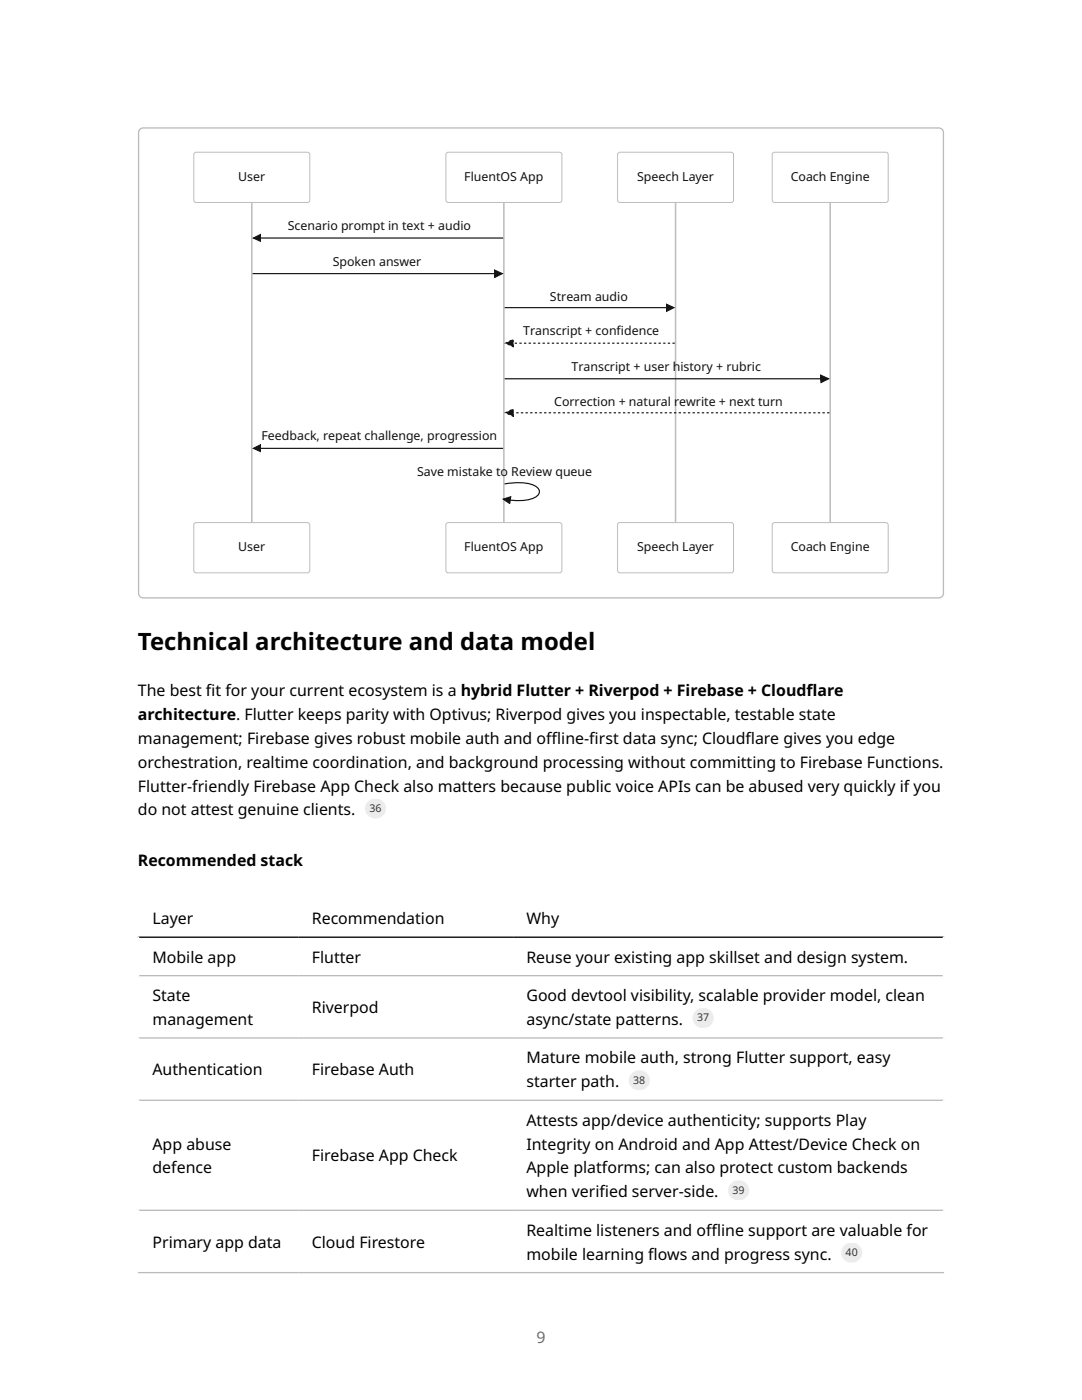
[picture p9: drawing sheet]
<svg xmlns="http://www.w3.org/2000/svg" width="216mm" height="279mm" viewBox="0 0 216 279" stroke-linecap="round" stroke-linejoin="round" font-family="sans-serif">
<defs><g id="words">
<text font-size="4.8" x="27.5" y="129.6">Technical architecture and data model</text>
<g font-size="3.2">
<text x="27.5" y="138.9">The best f</text>
<text x="27.5" y="143.7">architecture. Flutter keeps parity with Optivus; Riverpod gives you inspectable, testable state</text>
<text x="41.1" y="138.9">it for your current ecosystem is a hybrid Flutter + Riverpod + Firebase + Cloudf</text>
<text x="160.9" y="138.9">lare</text>
<text x="27.5" y="148.5">management; Firebase gives robust mobile auth and of</text>
<text x="109" y="148.5">f</text>
<text x="109" y="148.5">line-f</text>
<text x="117.6" y="148.5">irst data sync; Cloudf</text>
<text x="148.8" y="148.5">lare gives you edge</text>
<text x="27.5" y="153.2">orchestration, realtime coordination, and background processing without committing to Firebase Functions.</text>
<text x="27.5" y="158">Flutter-friendly Firebase App Check also matters because public voice APIs can be abused very quickly if you</text>
<text x="27.5" y="162.7">do not attest genuine clients.</text>
<text x="27.5" y="172.8">Recommended stack</text>
<text x="30.4" y="184.4">Layer</text>
<text x="62.2" y="184.4">Recommendation</text>
<text x="105" y="184.4">Why</text>
<text x="30.4" y="192.1">Mobile app</text>
<text x="62.2" y="192.1">Flutter</text>
<text x="105" y="192.1">Reuse your existing app skillset and design system.</text>
<text x="30.4" y="199.8">State</text>
<text x="62.2" y="202.2">Riverpod</text>
<text x="105" y="199.8">Good devtool visibility, scalable provider model, clean</text>
<text x="30.4" y="204.5">management</text>
<text x="105" y="204.5">async/state patterns.</text>
<text x="30.4" y="214.6">Authentication</text>
<text x="62.2" y="214.6">Firebase Auth</text>
<text x="105" y="212.2">Mature mobile auth, strong Flutter support, easy</text>
<text x="105" y="217">starter path.</text>
<text x="105" y="224.7">Attests app/device authenticity; supports Play</text>
<text x="30.4" y="229.4">App abuse</text>
<text x="62.2" y="231.8">Firebase App Check</text>
<text x="105" y="229.4">Integrity on Android and App Attest/Device Check on</text>
<text x="30.4" y="234.2">defence</text>
<text x="105" y="234.2">Apple platforms; can also protect custom backends</text>
<text x="105" y="238.9">when verif</text>
<text x="119.6" y="238.9">ied server-side.</text>
<text x="30.4" y="249">Primary app data</text>
<text x="62.2" y="249">Cloud Firestore</text>
<text x="105" y="246.6">Realtime listeners and of</text>
<text x="105" y="251.4">mobile learning f</text>
<text x="129.4" y="251.4">lows and progress sync.</text>
<text x="140.9" y="246.6">f</text>
<text x="140.9" y="246.6">line support are valuable for</text>
</g>
<text font-size="3.2" fill="#6e6e6e" x="107" y="267.9">9</text>
<g font-size="2.5" fill="#111">
<text x="47.5" y="36.1">User</text>
<text x="92.6" y="36.1">FluentOS App</text>
<text x="127.1" y="36.1">Speech Layer</text>
<text x="157.8" y="36.1">Coach Engine</text>
<text x="57.4" y="45.9">Scenario prompt in text + audio</text>
<text x="66.4" y="53">Spoken answer</text>
<text x="109.7" y="60.1">Stream audio</text>
<text x="104.4" y="66.9">Transcript + confidence</text>
<text x="114" y="74">Transcript + user history + rubric</text>
<text x="110.6" y="81.1">Correction + natural r</text>
<text x="135.5" y="81.1">ewrite + next turn</text>
<text x="52.2" y="87.9">Feedback, repeat challenge, progression</text>
<text x="83.2" y="95">Save mistake to Review queue</text>
<text x="47.5" y="110">User</text>
<text x="92.6" y="110">FluentOS App</text>
<text x="127.1" y="110">Speech Layer</text>
<text x="157.8" y="110">Coach Engine</text>
</g>
<g font-size="2.1" fill="#333">
<text x="73.7" y="162.1">36</text>
<text x="139.1" y="203.9">37</text>
<text x="126.4" y="216.3">38</text>
<text x="146.2" y="238.3">39</text>
<text x="168.7" y="250.7">40</text>
</g>
</g></defs>
<path d="M27.5 179.4h160.9M27.6 179.2v74.9M188.3 179.2v74.9" fill="none" stroke="#fff" stroke-width=".26"/>
<path d="M27.5 187h160.9" fill="none" stroke="#000" stroke-width=".26"/>
<path d="M27.5 194.7h160.9M27.5 207.1h160.9M27.5 219.6h160.9M27.5 241.5h160.9M27.5 254h160.9" fill="none" stroke="#bbb" stroke-width=".26"/>
<path d="M27.5 25.4h160.9v94.1h-160.9z" fill="#fff"/>
<path d="M28 25.9l.6-.2h158.7a.8 .8 0 0 1 .8 .8v91.9a.8 .8 0 0 1-.8 .8h-158.7a.8 .8 0 0 1-.8-.8v-91.9zM27.7 25.8l.5-.3 .4-.1h158.7a1.06 1.06 0 0 1 1.1 1.1v91.9a1.06 1.06 0 0 1-1.1 1.1h-158.7a1.06 1.06 0 0 1-1.1-1.1v-91.9z" fill-rule="evenodd" fill="#bbb"/>
<g fill="#fff" stroke="#bdbdbd" stroke-width=".2">
<path d="M154.3 104.4h22.7l.2 .4v9.3l-.4 .2-22.5-.1-.2-.3v-9.1z"/>
<path d="M123.5 104.4h22.6l.3 .4-.1 9.3-.4 .2-22.4-.1-.3-.3v-9.1z"/>
<path d="M89.2 104.4h22.7l.2 .4v9.3l-.4 .2-22.5-.1-.2-.3v-9.1z"/>
<path d="M38.7 104.5l.4-.2 22.5 .1 .2 .4v9.3l-.4 .2-22.5-.1-.2-.3z"/>
<path d="M154.3 30.4l22.7 .1 .2 .3v9.4l-.4 .2-22.5-.1-.2-.4v-9.1z"/>
<path d="M123.5 30.4l22.6 .1 .3 .3-.1 9.4-.4 .2-22.4-.1-.3-.4v-9.1z"/>
<path d="M89.2 30.4l22.7 .1 .2 .3v9.4l-.4 .2-22.5-.1-.2-.4v-9.1z"/>
<path d="M38.9 30.4l22.7 .1 .2 .3v9.4l-.4 .2-22.5-.1-.2-.4v-9.1z"/>
</g>
<g fill="#fff" stroke="#bdbdbd" stroke-width=".31">
<path d="M165.7 40.4v63.9z"/>
<path d="M134.8 40.4v63.9z"/>
<path d="M100.5 40.4v63.9z"/>
<path d="M50.2 40.4v63.9z"/>
</g>
<path d="M50.4 54.6h49.5M50.9 47.5h49.5M100.7 61.4h33.5M100.7 75.6h64.3M50.9 89.5h49.5M100.7 96.6a10.2 10.2 0 0 1 6.2 .4 1.15 1.15 0 0 1 .7 1.1 1.15 1.15 0 0 1-.7 1.1 7.8 7.8 0 0 1-4.5 .7l-1.7-.2" fill="none" stroke="#111" stroke-width=".23"/>
<g fill="#111" stroke="#111" stroke-width=".2">
<path d="M50.5 47.5l1.6-.8v1.6z"/>
<path d="M98.7 53.8l1.6 .8-1.6 .8z"/>
<path d="M132.9 60.6l1.6 .8-1.5 .8z"/>
<path d="M163.8 74.8l1.6 .8-1.6 .8z"/>
<path d="M50.5 89.5l1.6-.8v1.5z"/>
<path d="M100.4 99.6l1.6-.5-.1 1.5z"/>
</g>
<path d="M134.6 68.5h-33.4M165.5 82.4h-64.3" fill="none" stroke="#111" stroke-width=".23" stroke-dasharray=".5 .5" stroke-linecap="butt"/>
<g fill="#111" stroke="#111" stroke-width=".2" stroke-dasharray=".5 .5" stroke-linecap="butt">
<path d="M100.8 68.5l1.6-.8v1.6z"/>
<path d="M100.8 82.4l1.6-.8v1.6z"/>
</g>
<g fill="#ededed">
<path d="M72.8 159.4h4.2v3.9h-4.2z"/>
<path d="M138.2 201.2h4.2v3.9h-4.2z"/>
<path d="M125.5 213.6h4.2v4h-4.2z"/>
<path d="M145.3 235.6h4.2v3.9h-4.2z"/>
<path d="M167.8 248h4.3v4h-4.3z"/>
</g>
<use href="#words"/>
</svg>
